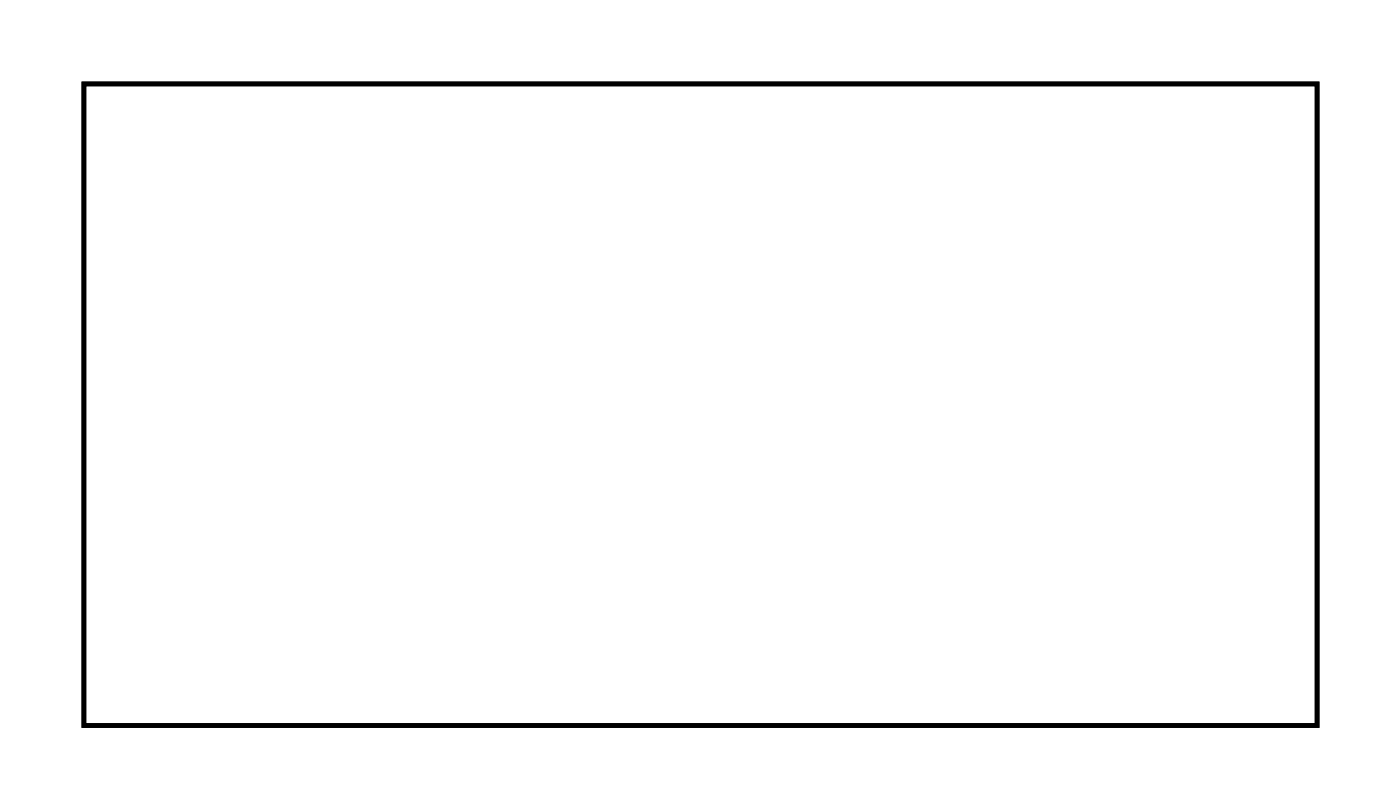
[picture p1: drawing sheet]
<svg xmlns="http://www.w3.org/2000/svg" width="61mm" height="35mm" viewBox="0 0 61 35" stroke-linecap="round" stroke-linejoin="round" font-family="sans-serif">
<path d="M3.6 3.6h53.5v27.8h-53.5z" fill="none" stroke="#000" stroke-width=".2"/>
<path d="M3.6 3.6v27.8h53.5v-27.8zM3.6 3.6h53.5v27.8h-53.5z" fill="#000"/>
<circle cx="53.1" cy="5.1" r=".74" fill="#fff"/>
<circle cx="53.1" cy="5.1" r=".74" fill="none" stroke="#fff" stroke-width=".76" stroke-linecap="butt"/>
<circle cx="50.5" cy="5.1" r=".74" fill="#fff"/>
<circle cx="50.5" cy="5.1" r=".74" fill="none" stroke="#fff" stroke-width=".76" stroke-linecap="butt"/>
<circle cx="48" cy="5.1" r=".74" fill="#fff"/>
<circle cx="48" cy="5.1" r=".74" fill="none" stroke="#fff" stroke-width=".76" stroke-linecap="butt"/>
<circle cx="45.5" cy="5.1" r=".74" fill="#fff"/>
<circle cx="45.5" cy="5.1" r=".74" fill="none" stroke="#fff" stroke-width=".76" stroke-linecap="butt"/>
<circle cx="42.9" cy="5.1" r=".74" fill="#fff"/>
<circle cx="42.9" cy="5.1" r=".74" fill="none" stroke="#fff" stroke-width=".76" stroke-linecap="butt"/>
<circle cx="40.4" cy="5.1" r=".74" fill="#fff"/>
<circle cx="40.4" cy="5.1" r=".74" fill="none" stroke="#fff" stroke-width=".76" stroke-linecap="butt"/>
<circle cx="37.8" cy="5.1" r=".74" fill="#fff"/>
<circle cx="37.8" cy="5.1" r=".74" fill="none" stroke="#fff" stroke-width=".76" stroke-linecap="butt"/>
<circle cx="35.3" cy="5.1" r=".74" fill="#fff"/>
<circle cx="35.3" cy="5.1" r=".74" fill="none" stroke="#fff" stroke-width=".76" stroke-linecap="butt"/>
<circle cx="32.8" cy="5.1" r=".74" fill="#fff"/>
<circle cx="32.8" cy="5.1" r=".74" fill="none" stroke="#fff" stroke-width=".76" stroke-linecap="butt"/>
<circle cx="30.2" cy="5.1" r=".74" fill="#fff"/>
<circle cx="30.2" cy="5.1" r=".74" fill="none" stroke="#fff" stroke-width=".76" stroke-linecap="butt"/>
<circle cx="27.7" cy="5.1" r=".74" fill="#fff"/>
<circle cx="27.7" cy="5.1" r=".74" fill="none" stroke="#fff" stroke-width=".76" stroke-linecap="butt"/>
<circle cx="25.1" cy="5.1" r=".74" fill="#fff"/>
<circle cx="25.1" cy="5.1" r=".74" fill="none" stroke="#fff" stroke-width=".76" stroke-linecap="butt"/>
<circle cx="22.6" cy="5.1" r=".74" fill="#fff"/>
<circle cx="22.6" cy="5.1" r=".74" fill="none" stroke="#fff" stroke-width=".76" stroke-linecap="butt"/>
<circle cx="20.1" cy="5.1" r=".74" fill="#fff"/>
<circle cx="20.1" cy="5.1" r=".74" fill="none" stroke="#fff" stroke-width=".76" stroke-linecap="butt"/>
<circle cx="17.5" cy="5.1" r=".74" fill="#fff"/>
<circle cx="17.5" cy="5.1" r=".74" fill="none" stroke="#fff" stroke-width=".76" stroke-linecap="butt"/>
<circle cx="15" cy="5.1" r=".74" fill="#fff"/>
<circle cx="15" cy="5.1" r=".74" fill="none" stroke="#fff" stroke-width=".76" stroke-linecap="butt"/>
<circle cx="12.4" cy="5.1" r=".74" fill="#fff"/>
<circle cx="12.4" cy="5.1" r=".74" fill="none" stroke="#fff" stroke-width=".76" stroke-linecap="butt"/>
<circle cx="9.9" cy="5.1" r=".74" fill="#fff"/>
<circle cx="9.9" cy="5.1" r=".74" fill="none" stroke="#fff" stroke-width=".76" stroke-linecap="butt"/>
<circle cx="7.4" cy="5.1" r=".74" fill="#fff"/>
<circle cx="7.4" cy="5.1" r=".74" fill="none" stroke="#fff" stroke-width=".76" stroke-linecap="butt"/>
<circle cx="53.1" cy="30.2" r=".74" fill="#fff"/>
<circle cx="53.1" cy="30.2" r=".74" fill="none" stroke="#fff" stroke-width=".76" stroke-linecap="butt"/>
<circle cx="50.5" cy="30.2" r=".74" fill="#fff"/>
<circle cx="50.5" cy="30.2" r=".74" fill="none" stroke="#fff" stroke-width=".76" stroke-linecap="butt"/>
<circle cx="48" cy="30.2" r=".74" fill="#fff"/>
<circle cx="48" cy="30.2" r=".74" fill="none" stroke="#fff" stroke-width=".76" stroke-linecap="butt"/>
<circle cx="45.5" cy="30.2" r=".74" fill="#fff"/>
<circle cx="45.5" cy="30.2" r=".74" fill="none" stroke="#fff" stroke-width=".76" stroke-linecap="butt"/>
<circle cx="42.9" cy="30.2" r=".74" fill="#fff"/>
<circle cx="42.9" cy="30.2" r=".74" fill="none" stroke="#fff" stroke-width=".76" stroke-linecap="butt"/>
<circle cx="40.4" cy="30.2" r=".74" fill="#fff"/>
<circle cx="40.4" cy="30.2" r=".74" fill="none" stroke="#fff" stroke-width=".76" stroke-linecap="butt"/>
<circle cx="37.8" cy="30.2" r=".74" fill="#fff"/>
<circle cx="37.8" cy="30.2" r=".74" fill="none" stroke="#fff" stroke-width=".76" stroke-linecap="butt"/>
<circle cx="35.3" cy="30.2" r=".74" fill="#fff"/>
<circle cx="35.3" cy="30.2" r=".74" fill="none" stroke="#fff" stroke-width=".76" stroke-linecap="butt"/>
<circle cx="32.8" cy="30.2" r=".74" fill="#fff"/>
<circle cx="32.8" cy="30.2" r=".74" fill="none" stroke="#fff" stroke-width=".76" stroke-linecap="butt"/>
<circle cx="30.2" cy="30.2" r=".74" fill="#fff"/>
<circle cx="30.2" cy="30.2" r=".74" fill="none" stroke="#fff" stroke-width=".76" stroke-linecap="butt"/>
<circle cx="27.7" cy="30.2" r=".74" fill="#fff"/>
<circle cx="27.7" cy="30.2" r=".74" fill="none" stroke="#fff" stroke-width=".76" stroke-linecap="butt"/>
<circle cx="25.1" cy="30.2" r=".74" fill="#fff"/>
<circle cx="25.1" cy="30.2" r=".74" fill="none" stroke="#fff" stroke-width=".76" stroke-linecap="butt"/>
<circle cx="22.6" cy="30.2" r=".74" fill="#fff"/>
<circle cx="22.6" cy="30.2" r=".74" fill="none" stroke="#fff" stroke-width=".76" stroke-linecap="butt"/>
<circle cx="20.1" cy="30.2" r=".74" fill="#fff"/>
<circle cx="20.1" cy="30.2" r=".74" fill="none" stroke="#fff" stroke-width=".76" stroke-linecap="butt"/>
<circle cx="17.5" cy="30.2" r=".74" fill="#fff"/>
<circle cx="17.5" cy="30.2" r=".74" fill="none" stroke="#fff" stroke-width=".76" stroke-linecap="butt"/>
<circle cx="15" cy="30.2" r=".74" fill="#fff"/>
<circle cx="15" cy="30.2" r=".74" fill="none" stroke="#fff" stroke-width=".76" stroke-linecap="butt"/>
<circle cx="12.4" cy="30.2" r=".74" fill="#fff"/>
<circle cx="12.4" cy="30.2" r=".74" fill="none" stroke="#fff" stroke-width=".76" stroke-linecap="butt"/>
<circle cx="9.9" cy="30.2" r=".74" fill="#fff"/>
<circle cx="9.9" cy="30.2" r=".74" fill="none" stroke="#fff" stroke-width=".76" stroke-linecap="butt"/>
<circle cx="7.4" cy="30.2" r=".74" fill="#fff"/>
<circle cx="7.4" cy="30.2" r=".74" fill="none" stroke="#fff" stroke-width=".76" stroke-linecap="butt"/>
<circle cx="30.2" cy="17.8" r=".74" fill="#fff"/>
<circle cx="30.2" cy="17.8" r=".74" fill="none" stroke="#fff" stroke-width=".76" stroke-linecap="butt"/>
<circle cx="30.2" cy="20.3" r=".74" fill="#fff"/>
<circle cx="30.2" cy="20.3" r=".74" fill="none" stroke="#fff" stroke-width=".76" stroke-linecap="butt"/>
<circle cx="30.2" cy="22.8" r=".74" fill="#fff"/>
<circle cx="30.2" cy="22.8" r=".74" fill="none" stroke="#fff" stroke-width=".76" stroke-linecap="butt"/>
<circle cx="30.2" cy="25.4" r=".74" fill="#fff"/>
<circle cx="30.2" cy="25.4" r=".74" fill="none" stroke="#fff" stroke-width=".76" stroke-linecap="butt"/>
<circle cx="48" cy="10.1" r=".74" fill="#fff"/>
<circle cx="48" cy="10.1" r=".74" fill="none" stroke="#fff" stroke-width=".76" stroke-linecap="butt"/>
<circle cx="48" cy="12.7" r=".74" fill="#fff"/>
<circle cx="48" cy="12.7" r=".74" fill="none" stroke="#fff" stroke-width=".76" stroke-linecap="butt"/>
<circle cx="48" cy="15.2" r=".74" fill="#fff"/>
<circle cx="48" cy="15.2" r=".74" fill="none" stroke="#fff" stroke-width=".76" stroke-linecap="butt"/>
<circle cx="48" cy="17.8" r=".74" fill="#fff"/>
<circle cx="48" cy="17.8" r=".74" fill="none" stroke="#fff" stroke-width=".76" stroke-linecap="butt"/>
</svg>
